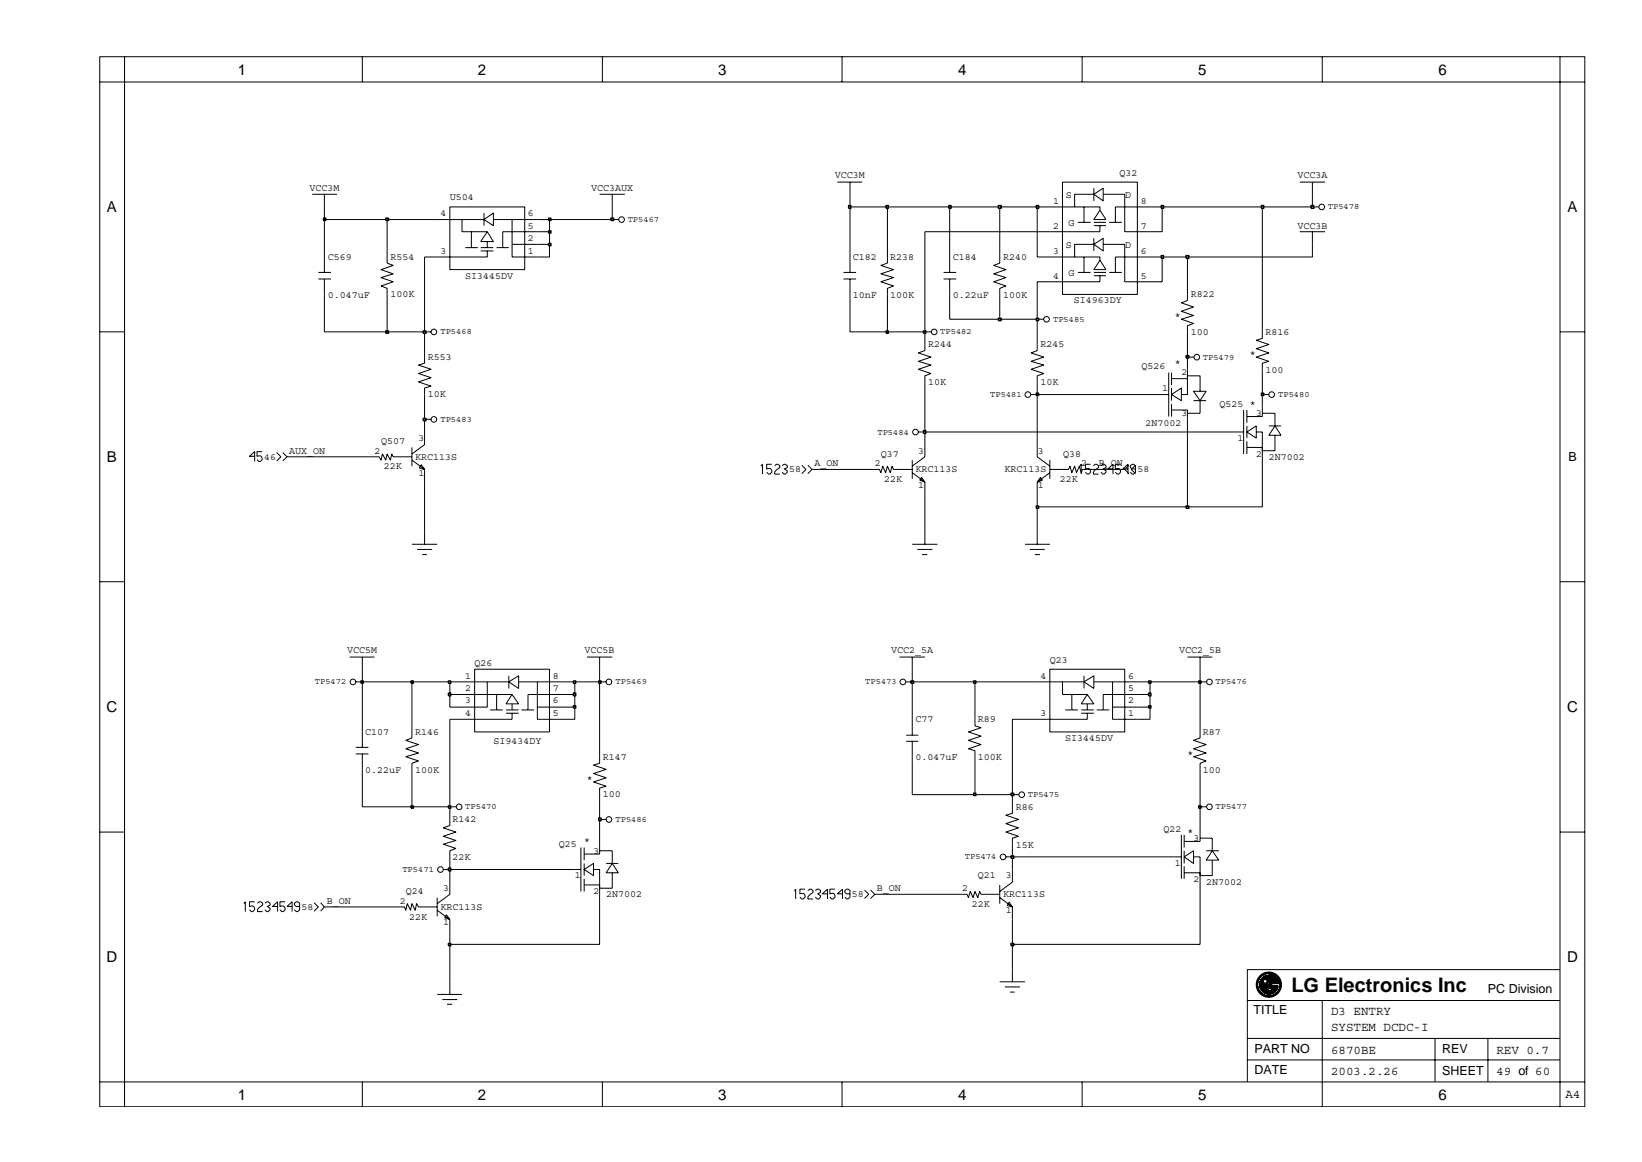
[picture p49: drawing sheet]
<svg xmlns="http://www.w3.org/2000/svg" width="297mm" height="210mm" viewBox="0 0 297 210" stroke-linecap="round" stroke-linejoin="round" font-family="sans-serif">
<defs><g id="words">
<text font-size="3.6" x="233.6" y="179.6">LG Electronics Inc</text>
<g font-size="2.7">
<text x="43" y="13.5">1</text>
<text x="86.5" y="13.5">2</text>
<text x="129.9" y="13.5">3</text>
<text x="173.3" y="13.5">4</text>
<text x="216.8" y="13.5">5</text>
<text x="260.2" y="13.5">6</text>
<text x="19.3" y="38.4">A</text>
<text x="283.6" y="38.4">A</text>
<text x="19.3" y="83.6">B</text>
<text x="19.3" y="128.9">C</text>
<text x="283.5" y="128.9">C</text>
<text x="19.3" y="174.1">D</text>
<text x="283.5" y="174.1">D</text>
<text x="43" y="199">1</text>
<text x="86.5" y="199">2</text>
<text x="129.9" y="199">3</text>
<text x="173.3" y="199">4</text>
<text x="216.8" y="199">5</text>
<text x="260.2" y="199">6</text>
</g>
<g font-size="2.3">
<text x="283.7" y="83.5">B</text>
<text x="269.2" y="179.6">PC Division</text>
<text x="226.7" y="183.5">TITLE</text>
<text x="240.8" y="183.6">D3 ENTRY</text>
<text x="226.9" y="190.5">PART NO</text>
<text x="240.8" y="190.7">6870BE</text>
<text x="240.8" y="186.6">SYSTEM DCDC-I</text>
<text x="260.9" y="190.5">REV</text>
<text x="270.7" y="190.7">REV 0.7</text>
<text x="226.9" y="194.3">DATE</text>
<text x="240.8" y="194.6">2003.2.26</text>
<text x="260.9" y="194.5">SHEET</text>
<text x="270.7" y="194.6">49 of 60</text>
<text x="283.2" y="198.7">A4</text>
</g>
<g font-size="1.8">
<text x="56" y="34.6">VCC3M</text>
<text x="107" y="34.6">VCC3AUX</text>
<text x="151.1" y="32.3">VCC3M</text>
<text x="192.8" y="35.7">S</text>
<text x="202.5" y="31.8">Q32</text>
<text x="203.6" y="35.7">D</text>
<text x="234.7" y="32.3">VCC3A</text>
<text x="79.7" y="39.1">4</text>
<text x="81.4" y="36.3">U504</text>
<text x="95.5" y="39.1">6</text>
<text x="95.5" y="41.4">5</text>
<text x="190.5" y="41.4">2</text>
<text x="190.5" y="36.9">1</text>
<text x="193.3" y="40.8">G</text>
<text x="206.4" y="41.4">7</text>
<text x="206.4" y="36.9">8</text>
<text x="234.7" y="41.4">VCC3B</text>
<text x="59.3" y="47">C569</text>
<text x="70.6" y="47">R554</text>
<text x="79.7" y="45.9">3</text>
<text x="95.5" y="45.9">1</text>
<text x="95.5" y="43.6">2</text>
<text x="154.3" y="47">C182</text>
<text x="161" y="47">R238</text>
<text x="172.4" y="47">C184</text>
<text x="181.5" y="47">R240</text>
<text x="190.5" y="45.9">3</text>
<text x="192.8" y="44.8">S</text>
<text x="203.6" y="44.8">D</text>
<text x="206.4" y="45.9">6</text>
<text x="59.3" y="53.9">0.047uF</text>
<text x="70.6" y="53.7">100K</text>
<text x="84.2" y="50.4">SI3445DV</text>
<text x="154.3" y="53.9">10nF</text>
<text x="161" y="53.9">100K</text>
<text x="172.4" y="53.9">0.22uF</text>
<text x="181.5" y="53.9">100K</text>
<text x="190.5" y="50.4">4</text>
<text x="193.3" y="49.9">G</text>
<text x="206.4" y="50.4">5</text>
<text x="215.4" y="53.8">R822</text>
<text x="194.3" y="54.9">SI4963DY</text>
<text x="212.5" y="57.8">*</text>
<text x="77.4" y="65.1">R553</text>
<text x="167.9" y="62.9">R244</text>
<text x="188.2" y="62.9">R245</text>
<text x="215.4" y="60.6">100</text>
<text x="226.1" y="64.6">*</text>
<text x="228.9" y="60.6">R816</text>
<text x="77.4" y="71.9">10K</text>
<text x="167.9" y="69.7">10K</text>
<text x="188.2" y="69.7">10K</text>
<text x="206.5" y="66.8">Q526</text>
<text x="210.2" y="70.7">1</text>
<text x="212.5" y="66.3">*</text>
<text x="213.7" y="67.9">2</text>
<text x="228.9" y="67.4">100</text>
<text x="207.2" y="77">2N7002</text>
<text x="213.7" y="75.3">3</text>
<text x="220.6" y="73.6">Q525 *</text>
<text x="227.3" y="75.3">3</text>
<text x="47.8" y="83.2">46</text>
<text x="52.3" y="82.1">AUX_ON</text>
<text x="67.7" y="82.1">2</text>
<text x="68.9" y="80.4">Q507</text>
<text x="75.1" y="83.2">KRC113S</text>
<text x="75.7" y="79.8">3</text>
<text x="159.4" y="82.7">Q37</text>
<text x="166.1" y="82.1">3</text>
<text x="187.7" y="82.1">3</text>
<text x="192.3" y="82.7">Q38</text>
<text x="223.9" y="79.8">1</text>
<text x="227.3" y="82.7">2</text>
<text x="229.5" y="83.2">2N7002</text>
<text x="69.4" y="84.9">22K</text>
<text x="75.7" y="86.1">1</text>
<text x="142.8" y="85.5">58</text>
<text x="147.3" y="84.4">A_ON</text>
<text x="158.3" y="84.4">2</text>
<text x="159.9" y="87.2">22K</text>
<text x="165.6" y="85.5">KRC113S</text>
<text x="166.1" y="88.3">1</text>
<text x="181.7" y="85.5">KRC113S</text>
<text x="187.7" y="88.3">1</text>
<text x="191.7" y="87.2">22K</text>
<text x="195.6" y="84.4">2</text>
<text x="198.8" y="84.4">B_ON</text>
<text x="205.8" y="85.5">58</text>
<text x="62.8" y="118.2">VCC5M</text>
<text x="105.8" y="118.2">VCC5B</text>
<text x="161.2" y="118.2">VCC2_5A</text>
<text x="189.9" y="119.9">Q23</text>
<text x="213.3" y="118.2">VCC2_5B</text>
<text x="84.2" y="122.8">1</text>
<text x="84.2" y="125.1">2</text>
<text x="85.9" y="120.5">Q26</text>
<text x="100" y="122.8">8</text>
<text x="100" y="125.1">7</text>
<text x="188.2" y="122.8">4</text>
<text x="204.1" y="125.1">5</text>
<text x="204.1" y="122.8">6</text>
<text x="84.2" y="129.6">4</text>
<text x="84.2" y="127.3">3</text>
<text x="100" y="127.3">6</text>
<text x="100" y="129.6">5</text>
<text x="165.6" y="130.7">C77</text>
<text x="176.9" y="130.7">R89</text>
<text x="188.2" y="129.6">3</text>
<text x="204.1" y="129.6">1</text>
<text x="204.1" y="127.3">2</text>
<text x="66.1" y="133">C107</text>
<text x="75.1" y="133">R146</text>
<text x="89.2" y="134.7">SI9434DY</text>
<text x="109.1" y="137.4">R147</text>
<text x="165.6" y="137.5">0.047uF</text>
<text x="176.9" y="137.5">100K</text>
<text x="192.7" y="134.1">SI3445DV</text>
<text x="214.8" y="136.9">*</text>
<text x="217.6" y="133">R87</text>
<text x="66.1" y="139.8">0.22uF</text>
<text x="75.1" y="139.8">100K</text>
<text x="106.2" y="141.5">*</text>
<text x="217.6" y="139.8">100</text>
<text x="81.9" y="148.8">R142</text>
<text x="109.1" y="144.3">100</text>
<text x="183.7" y="146.5">R86</text>
<text x="81.9" y="155.6">22K</text>
<text x="101.1" y="153.3">Q25</text>
<text x="105.7" y="152.8">*</text>
<text x="107.4" y="154.5">3</text>
<text x="183.7" y="153.4">15K</text>
<text x="210.5" y="150.5">Q22</text>
<text x="214.8" y="151.1">*</text>
<text x="215.9" y="152.2">3</text>
<text x="73.4" y="161.8">Q24</text>
<text x="80.2" y="161.2">3</text>
<text x="104" y="159">1</text>
<text x="107.4" y="161.8">2</text>
<text x="158.6" y="161.2">B_ON</text>
<text x="174.1" y="161.2">2</text>
<text x="176.9" y="159">Q21</text>
<text x="182" y="159">3</text>
<text x="212.5" y="156.8">1</text>
<text x="215.9" y="159.5">2</text>
<text x="218.2" y="160.1">2N7002</text>
<text x="54.5" y="164.6">58</text>
<text x="59.1" y="163.5">B_ON</text>
<text x="72.3" y="163.5">2</text>
<text x="74" y="166.4">22K</text>
<text x="79.7" y="164.6">KRC113S</text>
<text x="80.2" y="167.4">1</text>
<text x="109.7" y="162.3">2N7002</text>
<text x="154.1" y="162.3">58</text>
<text x="175.8" y="164.1">22K</text>
<text x="181.5" y="162.3">KRC113S</text>
<text x="182" y="165.2">1</text>
</g>
<g font-size="1.6">
<text x="113.5" y="40.2">TP5467</text>
<text x="240.2" y="37.9">TP5478</text>
<text x="190.5" y="58.2">TP5485</text>
<text x="79.7" y="60.5">TP5468</text>
<text x="170.1" y="60.5">TP5482</text>
<text x="217.6" y="65.1">TP5479</text>
<text x="179.1" y="71.9">TP5481</text>
<text x="231.2" y="71.9">TP5480</text>
<text x="79.7" y="76.3">TP5483</text>
<text x="158.7" y="78.6">TP5484</text>
<text x="57" y="123.8">TP5472</text>
<text x="111.3" y="123.8">TP5469</text>
<text x="156.5" y="123.8">TP5473</text>
<text x="219.9" y="123.8">TP5476</text>
<text x="84.2" y="146.4">TP5470</text>
<text x="111.3" y="148.7">TP5486</text>
<text x="185.9" y="144.2">TP5475</text>
<text x="219.9" y="146.4">TP5477</text>
<text x="174.6" y="155.5">TP5474</text>
<text x="72.8" y="157.8">TP5471</text>
</g>
</g></defs>
<g fill="none" stroke="#000" stroke-width=".18">
<path d="M56.5 35.2h4.5M58.7 35.2v2.2M79.1 39.7h8.5M81.4 37.4h13.5v11.4h-13.5zM83.6 39.7v2.2h4.5M87.6 39.7l1.6-1.2v2.3zM87.6 38.5v2.3M89.2 39.7h3.4M97.2 39.7h-4.6v6.8h4.6M108.5 35.2h4.5M110.8 39.7h1.1M110.8 35.2v2.2"/>
<path d="M151.5 33h4.5M153.8 33v2.2M192.2 33h13.5v20.3h-13.5zM194.4 37.4h1.7M196.1 37.4h2.9v.6M196.1 37.4v2.8M197.9 35.2l1.7-1.1v2.2zM197.9 35.2h-3.5v2.2h-4.5M197.9 34.1v2.2M199 38l1.1 1.7h-2.2zM199.6 35.2h3.9v6.7h4.5M208 37.4h-6.2v2.8"/>
<path d="M235.1 33h4.6M237.4 33v2.2M237.4 37.4h1.1M57.6 49.3h2.3M57.6 50.5h2.3M58.7 46.5v2.8M58.7 50.5v2.8M70 46.5v1.1l1.1 .4-2.2 .8 2.2 .7-2.2 .7 2.2 .8-2.2 .8 1.1 .4v1.1M84.2 44.8h2.3M85.3 41.9v2.9M87 44.8h2.2M87 45.4h2.2"/>
<path d="M88.1 41.9l1.1 1.8h-2.2zM88.1 43.7v1.1M88.1 45.4v1.1h-9M89.8 44.8h2.2M92.6 44.2h4.6M97.2 41.9h-6.3v2.9M152.6 49.3h2.3M152.6 50.5h2.3M153.8 46.5v2.8M153.8 50.5v2.8M160.5 46.5v1.1l-1.1 .4 2.2 .8-2.2 .7 2.2 .7-2.2 .8 2.2 .8-1.1 .4v1.1M170.7 49.3h2.3"/>
<path d="M170.7 50.5h2.3M171.8 46.5v2.8M171.8 50.5v2.8M180.9 46.5v1.1l-1.1 .4 2.2 .8-2.2 .7 2.2 .7-2.2 .8 2.2 .8-1.1 .4v1.1M187.6 57.8h1.2M194.4 46.5h1.7M195 49.3h2.3M195 40.2h2.3M196.1 46.5h2.9v.6M196.1 46.5v2.8M197.9 44.2l1.7-1.1v2.3zM197.9 44.2h-3.5v2.3h-4.5"/>
<path d="M197.9 49.3h2.2M197.9 43.1v2.3M197.9 40.2h2.2M197.9 40.8h2.2M197.9 49.9h2.2M199 47.1l1.1 1.7h-2.2zM199 40.8v1.1h-9.1M199 49.9v1.1h-9.1M199.6 44.2h3.9v6.8h4.5M200.7 49.3h2.3M200.7 40.2h2.3M208 46.5h-6.2v2.8"/>
<path d="M214.8 53.3v1.1l-1.1 .4 2.2 .8-2.2 .7 2.2 .8-2.2 .7 2.2 .7-1.1 .4v1.1M235.1 41.9h4.6M237.4 41.9v2.3M76.8 64.6v1.1l-1.1 .4 2.3 .7-2.3 .8 2.3 .7-2.3 .8 2.3 .8-1.2 .3v1.2M76.8 78.2v2.3l-2.3 1.6M76.8 60h1.2M76.8 75.9h1.2M166.1 78.2h1.2M167.3 62.3v1.1l-1.2 .5 2.3 .7-2.3 .8 2.3 .7-2.3 .7 2.3 .8-1.1 .4v1.1M167.3 60h1.1M186.5 71.4h1.1M187.6 62.3v1.1l-1.1 .5 2.3 .7-2.3 .8 2.3 .7-2.3 .7 2.3 .8-1.2 .4v1.1"/>
<path d="M210.2 71.4h1.2M211.4 67.4v8M211.9 71.4l1.8-1.2v2.3zM211.9 74.2h2.9v1.7M211.9 67.4v2.3M211.9 70.2v2.3M211.9 73.1v2.3M211.9 68.5h2.9M214.8 68h2.3v2.8M214.8 64.6h1.1M214.8 66.8v4.6h-1.1M215.9 70.8h2.3l-1.1 1.7z"/>
<path d="M215.9 72.5h2.3M217.1 72.5v2.3h-2.3M223.9 78.2h1.1M225 74.2v7.9M225.6 78.2l1.7-1.1v2.2zM225.6 74.2v2.3M225.6 77.1v2.2M225.6 79.9v2.2M227.3 78.2h1.1v4.5M228.4 60v1.2l-1.1 .4 2.2 .7-2.2 .8 2.2 .8-2.2 .7 2.2 .8-1.1 .3v1.1M228.4 71.4h1.1M228.4 73.6v1.8h-2.8"/>
<path d="M228.4 74.8h2.2v2.3M229.5 77.1h2.2M230.6 77.1l1.1 1.7h-2.2zM230.6 78.8v2.8h-2.2M50 81.9l.8 .8-.8 .7M51.1 81.9l.8 .8-.8 .7M67.7 82.7h.9l.3 .5 .3-1.1 .6 1.1 .2-1.1 .6 1.1 .3-1.1 .2 .6h3.4M74.5 98.5h4.6M74.5 81v3.3M74.5 83.2l2.3 1.7M75.4 99.4h2.8M76.2 84.1l.6 .8-.9-.2z"/>
<path d="M76.8 84.9v2.3M76.8 96.3v2.2M145 84.2l.8 .7-.8 .8M146.1 84.2l.8 .7-.8 .8M158.3 84.9h.8l.3 .6 .3-1.2 .5 1.2 .3-1.2 .5 1.2 .4-1.2 .2 .6h3.4M165 83.2v3.4M165 98.5h4.6M165 85.5l2.3 1.7M166 99.4h2.7M166.7 86.4l.6 .8-.9-.3zM167.3 80.5v2.2l-2.3 1.6M167.3 87.2v2.2"/>
<path d="M167.3 96.3v2.2M185.4 98.5h4.5M186.3 99.4h2.7M187.6 80.5v2.2l2.3 1.6M187.6 87.2v2.2M187.6 96.3v2.2M188.2 86.4l.4 .5-1 .3zM189.9 84.9h3.4l.3-.6 .3 1.2 .5-1.2 .3 1.2 .6-1.2 .3 1.2 .2-.6h.9M189.9 85.5l-2.3 1.7M189.9 83.2v3.4M204.2 84.2l-.7 .7 .7 .8M205.4 84.2l-.8 .7 .8 .8"/>
<path d="M225.6 81h2.8M63.3 118.9h4.4M65.5 118.9v2.2M76.4 100.3h.8M106.2 118.9h4.6M108.5 118.9v2.2M162.7 118.9h4.6M165 118.9v2.2M166.8 100.3h.9M187.2 100.3h.9M214.8 118.9h4.5M217.1 118.9v2.2"/>
<path d="M64.4 123.4h1.1M64.4 135.2h2.2M64.4 136.4h2.2M65.5 132.4v2.8M65.5 136.4v2.8M74.5 132.4v1.1l-1.1 .5 2.3 .7-2.3 .8 2.3 .7-2.3 .7 2.3 .8-1.2 .4v1.1M83.6 123.4h4.5v4.6h-4.5M83.6 125.7h9M85.9 121.1h13.5v11.3h-13.5zM88.1 123.4h3.9M88.7 128.5h2.2M89.8 125.7v2.8"/>
<path d="M91.5 128.5h2.3M91.5 129.1h2.3M92 123.4l1.8-1.1v2.3zM92 122.3v2.3M92.6 125.7l1.2 1.7h-2.3zM92.6 129.1v1.1h-9M92.6 127.4v1.1M93.8 123.4h3.4M94.3 128.5h2.3M97.2 128h4.5M101.7 123.4h-4.5v6.8h4.5M101.7 125.7h-6.2v2.8"/>
<path d="M108.5 136.9v1.2l-1.1 .3 2.3 .8-2.3 .8 2.3 .7-2.3 .8 2.3 .8-1.2 .3v1.2M108.5 123.4h1.2M163.9 123.4h1.1M163.9 133h2.2M163.9 134.1h2.2M165 130.2v2.8M165 134.1v2.8M176.4 130.2v1.1l1.1 .4-2.3 .7 2.3 .8-2.3 .8 2.3 .7-2.3 .8 1.2 .3v1.1M187.6 123.4h8.5M189.9 121.1h13.6v11.3h-13.6zM192.2 123.4v2.3h4.5M192.7 128.5h2.3"/>
<path d="M193.9 125.7v2.8M195.6 128.5h2.3M195.6 129.1h2.3M196.1 123.4l1.8-1.1v2.3zM196.1 122.3v2.3M196.7 125.7l1.2 1.7h-2.3zM196.7 127.4v1.1M196.7 129.1v1.1h-9.1M197.9 123.4h3.4M198.4 128.5h2.3M201.3 128h4.4M205.7 123.4h-4.4v6.8h4.4"/>
<path d="M205.7 125.7h-6.1v2.8M217.1 132.4v1.1l-1.2 .5 2.3 .7-2.3 .8 2.3 .7-2.3 .7 2.3 .8-1.1 .4v1.1M217.1 123.4h1.1M80.2 157.3h1.2M81.4 148.3v1.1l-1.2 .4 2.3 .8-2.3 .7 2.3 .8-2.3 .7 2.3 .7-1.1 .4v1.1M81.4 159.6v2.2l-2.3 1.7M81.4 146h1.1M104 157.3h1.1M105.1 153.4v7.9M105.7 157.3l1.7-1.1v2.2zM105.7 153.4v2.2M105.7 156.2v2.2"/>
<path d="M105.7 159v2.3M107.4 157.3h1.1v4.5M108.5 148.3h1.2M108.5 153.9h2.3v2.3M108.5 152.8v1.7h-2.8M109.7 156.2h2.2M110.8 156.2l1.1 1.7h-2.2zM110.8 157.9v2.8h-2.3M182 155h1.1M183.1 146v1.2l-1.1 .3 2.2 .8-2.2 .7 2.2 .8-2.2 .8 2.2 .7-1.1 .4v1.1M183.1 143.8h1.1M183.1 157.3v2.3l-2.2 1.7"/>
<path d="M212.5 155h1.2M213.7 151.1v7.9M214.2 155l1.7-1.1v2.3zM214.2 151.1v2.3M214.2 153.9v2.3M214.2 156.7v2.3M214.2 157.9h2.9M215.9 155h1.2v4.6M217.1 150.6v1.6h-2.9M217.1 151.7h2.2v2.2M217.1 146h1.1M218.2 153.9h2.3"/>
<path d="M219.3 153.9l1.2 1.7h-2.3zM219.3 155.6v2.8h-2.2M56.8 163.3l.8 .8-.8 .8M58 163.3l.7 .8-.7 .8M72.3 164.1h.9l.2 .6 .3-1.2 .6 1.2 .2-1.2 .6 1.2 .3-1.2 .3 .6h3.4M79.1 164.7l2.3 1.7M79.1 162.4v3.4M79.1 179.9h4.5M80.8 165.5l.6 .9-1-.3zM81.4 166.4v2.2M81.4 170.9v9M105.7 160.1h2.8"/>
<path d="M156.4 161.1l.8 .7-.8 .8M157.5 161.1l.8 .7-.8 .8M174.1 161.8h.8l.3 .6 .3-1.1 .5 1.1 .4-1.1 .5 1.1 .3-1.1 .3 .5h3.4M180.9 162.4l2.2 1.7M180.9 160.1v3.4M180.9 177.6h4.5M181.8 178.6h2.7M182.6 163.3l.5 .8-.9-.3zM182.7 179.5h.9M183.1 164.1v2.3M183.1 170.9v6.7M80 180.9h2.7"/>
<path d="M80.9 181.7h.9"/>
<circle cx="112.4" cy="39.7" r=".51"/>
<circle cx="239.1" cy="37.5" r=".51"/>
<circle cx="189.3" cy="57.8" r=".51"/>
<circle cx="78.5" cy="60.1" r=".51"/>
<circle cx="78.5" cy="75.9" r=".51"/>
<circle cx="165.6" cy="78.2" r=".51"/>
<circle cx="169" cy="60.1" r=".51"/>
<circle cx="185.9" cy="71.4" r=".51"/>
<circle cx="216.5" cy="64.6" r=".51"/>
<circle cx="230" cy="71.4" r=".51"/>
<circle cx="63.8" cy="123.4" r=".51"/>
<circle cx="110.2" cy="123.4" r=".51"/>
<circle cx="163.3" cy="123.4" r=".51"/>
<circle cx="218.8" cy="123.4" r=".51"/>
<circle cx="79.7" cy="157.3" r=".51"/>
<circle cx="83.1" cy="146" r=".51"/>
<circle cx="110.2" cy="148.3" r=".51"/>
<circle cx="181.4" cy="155.1" r=".51"/>
<circle cx="184.8" cy="143.8" r=".51"/>
<circle cx="218.8" cy="146" r=".51"/>
</g>
<path d="M81.1 170.7h.4v.4h-.4z" fill="#c2c2c2"/>
<path d="M81.1 170.7h.4v.4h-.4z" fill="none" stroke="#000" stroke-width=".25"/>
<path d="M108.5 161.8v9.1h-27.1v-2.3" fill="none" stroke="#000" stroke-width=".18"/>
<path d="M182.9 170.7h.5v.4h-.5z" fill="#c2c2c2"/>
<path d="M182.9 170.7h.5v.4h-.5z" fill="none" stroke="#000" stroke-width=".25"/>
<path d="M81.4 157.3v2.3M217.1 159.6v11.3h-34v-4.5M58.7 164.1h13.6M158.3 161.8h15.8" fill="none" stroke="#000" stroke-width=".18"/>
<path d="M81.1 157.1h.4v.5h-.4z" fill="#c2c2c2"/>
<path d="M81.1 157.1h.4v.5h-.4z" fill="none" stroke="#000" stroke-width=".25"/>
<path d="M81.4 155v2.3h22.6M183.1 155v2.3" fill="none" stroke="#000" stroke-width=".18"/>
<path d="M182.9 154.9h.5v.4h-.5z" fill="#c2c2c2"/>
<path d="M182.9 154.9h.5v.4h-.5z" fill="none" stroke="#000" stroke-width=".25"/>
<path d="M81.4 146v2.3M108.5 148.3v4.5M183.1 152.8v2.2h29.4M217.1 146v4.6" fill="none" stroke="#000" stroke-width=".18"/>
<path d="M108.3 148h.4v.5h-.4z" fill-rule="evenodd" fill="#c2c2c2"/>
<path d="M108.3 148h.4v.5h-.4z" fill="none" stroke="#000" stroke-width=".25"/>
<path d="M65.5 139.2v6.8h9M108.5 143.8v4.5" fill="none" stroke="#000" stroke-width=".18"/>
<path d="M74.3 145.8h.5v.4h-.5z" fill-rule="evenodd" fill="#c2c2c2"/>
<path d="M74.3 145.8h.5v.4h-.5z" fill="none" stroke="#000" stroke-width=".25"/>
<path d="M74.5 139.2v6.8h6.9" fill="none" stroke="#000" stroke-width=".18"/>
<path d="M81.1 145.8h.4v.4h-.4z" fill="#c2c2c2"/>
<path d="M81.1 145.8h.4v.4h-.4z" fill="none" stroke="#000" stroke-width=".25"/>
<path d="M81.4 130.2v15.8M183.1 143.8v2.2" fill="none" stroke="#000" stroke-width=".18"/>
<path d="M216.8 145.8h.5v.4h-.5z" fill-rule="evenodd" fill="#c2c2c2"/>
<path d="M216.8 145.8h.5v.4h-.5z" fill="none" stroke="#000" stroke-width=".25"/>
<path d="M165 136.9v6.9h11.4M217.1 139.2v6.8" fill="none" stroke="#000" stroke-width=".18"/>
<path d="M176.1 143.5h.4v.5h-.4z" fill="#c2c2c2"/>
<path d="M176.1 143.5h.4v.5h-.4z" fill="none" stroke="#000" stroke-width=".25"/>
<path d="M176.4 136.9v6.9h6.7" fill="none" stroke="#000" stroke-width=".18"/>
<path d="M182.9 143.5h.5v.5h-.5z" fill="#c2c2c2"/>
<path d="M182.9 143.5h.5v.5h-.5z" fill="none" stroke="#000" stroke-width=".25"/>
<path d="M65.5 123.4v9M74.5 123.4v9M81.4 130.2h2.2M81.4 125.7v2.3h2.2M101.7 128h2.3v2.2h-2.3M108.5 123.4v13.5M165 123.4v6.8M176.4 123.4v6.8M187.6 130.2h-4.5v13.6M208 128v2.2h-2.3M217.1 123.4v9" fill="none" stroke="#000" stroke-width=".18"/>
<path d="M103.7 127.7h.5v.4h-.5z" fill-rule="evenodd" fill="#c2c2c2"/>
<path d="M103.7 127.7h.5v.4h-.5z" fill="none" stroke="#000" stroke-width=".25"/>
<path d="M104 125.7v2.3M205.7 128h2.3" fill="none" stroke="#000" stroke-width=".18"/>
<path d="M207.8 127.7h.4v.4h-.4z" fill="#c2c2c2"/>
<path d="M207.8 127.7h.4v.4h-.4z" fill="none" stroke="#000" stroke-width=".25"/>
<path d="M208 125.7v2.3" fill="none" stroke="#000" stroke-width=".18"/>
<path d="M81.1 125.4h.4v.5h-.4z" fill="#c2c2c2"/>
<path d="M81.1 125.4h.4v.5h-.4z" fill="none" stroke="#000" stroke-width=".25"/>
<path d="M81.4 123.4v2.3h2.2M101.7 125.7h2.3" fill="none" stroke="#000" stroke-width=".18"/>
<path d="M103.7 125.4h.5v.5h-.5z" fill-rule="evenodd" fill="#c2c2c2"/>
<path d="M103.7 125.4h.5v.5h-.5z" fill="none" stroke="#000" stroke-width=".25"/>
<path d="M104 123.4v2.3M205.7 125.7h2.3" fill="none" stroke="#000" stroke-width=".18"/>
<path d="M207.8 125.4h.4v.5h-.4z" fill="#c2c2c2"/>
<path d="M207.8 125.4h.4v.5h-.4z" fill="none" stroke="#000" stroke-width=".25"/>
<path d="M208 123.4v2.3" fill="none" stroke="#000" stroke-width=".18"/>
<path d="M65.3 123.2h.4v.4h-.4z" fill="#c2c2c2"/>
<path d="M65.3 123.2h.4v.4h-.4z" fill="none" stroke="#000" stroke-width=".25"/>
<path d="M65.5 121.1v2.3h9" fill="none" stroke="#000" stroke-width=".18"/>
<path d="M74.3 123.2h.5v.4h-.5z" fill-rule="evenodd" fill="#c2c2c2"/>
<path d="M74.3 123.2h.5v.4h-.5z" fill="none" stroke="#000" stroke-width=".25"/>
<path d="M74.5 123.4h6.9" fill="none" stroke="#000" stroke-width=".18"/>
<path d="M81.1 123.2h.4v.4h-.4z" fill="#c2c2c2"/>
<path d="M81.1 123.2h.4v.4h-.4z" fill="none" stroke="#000" stroke-width=".25"/>
<path d="M81.4 123.4h2.2M101.7 123.4h2.3" fill="none" stroke="#000" stroke-width=".18"/>
<path d="M103.7 123.2h.5v.4h-.5z" fill-rule="evenodd" fill="#c2c2c2"/>
<path d="M103.7 123.2h.5v.4h-.5z" fill="none" stroke="#000" stroke-width=".25"/>
<path d="M104 123.4h4.5" fill="none" stroke="#000" stroke-width=".18"/>
<path d="M108.3 123.2h.4v.4h-.4z" fill-rule="evenodd" fill="#c2c2c2"/>
<path d="M108.3 123.2h.4v.4h-.4z" fill="none" stroke="#000" stroke-width=".25"/>
<path d="M108.5 121.1v2.3" fill="none" stroke="#000" stroke-width=".18"/>
<path d="M164.8 123.2h.5v.4h-.5z" fill="#c2c2c2"/>
<path d="M164.8 123.2h.5v.4h-.5z" fill="none" stroke="#000" stroke-width=".25"/>
<path d="M165 121.1v2.3h11.4" fill="none" stroke="#000" stroke-width=".18"/>
<path d="M176.1 123.2h.4v.4h-.4z" fill="#c2c2c2"/>
<path d="M176.1 123.2h.4v.4h-.4z" fill="none" stroke="#000" stroke-width=".25"/>
<path d="M176.4 123.4h11.2M205.7 123.4h2.3" fill="none" stroke="#000" stroke-width=".18"/>
<path d="M207.8 123.2h.4v.4h-.4z" fill="#c2c2c2"/>
<path d="M207.8 123.2h.4v.4h-.4z" fill="none" stroke="#000" stroke-width=".25"/>
<path d="M208 123.4h9.1" fill="none" stroke="#000" stroke-width=".18"/>
<path d="M216.8 123.2h.5v.4h-.5z" fill-rule="evenodd" fill="#c2c2c2"/>
<path d="M216.8 123.2h.5v.4h-.5z" fill="none" stroke="#000" stroke-width=".25"/>
<path d="M76.8 87.2v9.1M167.3 89.4v6.9M187.6 91.7v4.6M217.1 121.1v2.3" fill="none" stroke="#000" stroke-width=".18"/>
<path d="M187.5 91.5h.4v.5h-.4z" fill="#c2c2c2"/>
<path d="M187.5 91.5h.4v.5h-.4z" fill="none" stroke="#000" stroke-width=".25"/>
<path d="M187.6 89.4v2.3h27.2" fill="none" stroke="#000" stroke-width=".18"/>
<path d="M214.6 91.5h.5v.5h-.5z" fill-rule="evenodd" fill="#c2c2c2"/>
<path d="M214.6 91.5h.5v.5h-.5z" fill="none" stroke="#000" stroke-width=".25"/>
<path d="M76.8 75.9v2.3M167.3 78.2v2.3M187.6 71.4v9.1M214.8 75.9v15.8h13.6v-9M51.9 82.7h15.8M146.9 84.9h11.4M196.7 84.9h6.8" fill="none" stroke="#000" stroke-width=".18"/>
<path d="M167.1 77.9h.4v.5h-.4z" fill="#c2c2c2"/>
<path d="M167.1 77.9h.4v.5h-.4z" fill="none" stroke="#000" stroke-width=".25"/>
<path d="M167.3 69.1v9.1h56.6" fill="none" stroke="#000" stroke-width=".18"/>
<path d="M76.5 75.7h.6v.4h-.6z" fill-rule="evenodd" fill="#c2c2c2"/>
<path d="M76.5 75.7h.6v.4h-.6z" fill="none" stroke="#000" stroke-width=".25"/>
<path d="M76.8 71.4v4.5M228.4 71.4v2.2" fill="none" stroke="#000" stroke-width=".18"/>
<path d="M187.5 71.1h.4v.5h-.4z" fill="#c2c2c2"/>
<path d="M187.5 71.1h.4v.5h-.4z" fill="none" stroke="#000" stroke-width=".25"/>
<path d="M187.6 69.1v2.3h22.6" fill="none" stroke="#000" stroke-width=".18"/>
<path d="M228.2 71.1h.4v.5h-.4z" fill-rule="evenodd" fill="#c2c2c2"/>
<path d="M228.2 71.1h.4v.5h-.4z" fill="none" stroke="#000" stroke-width=".25"/>
<path d="M76.8 60v4.6M214.8 64.6v2.2M228.4 66.8v4.6" fill="none" stroke="#000" stroke-width=".18"/>
<path d="M214.6 64.4h.5v.4h-.5z" fill-rule="evenodd" fill="#c2c2c2"/>
<path d="M214.6 64.4h.5v.4h-.5z" fill="none" stroke="#000" stroke-width=".25"/>
<path d="M58.7 53.3v6.7h11.3M187.6 57.8v4.5M167.3 60v2.3M214.8 60v4.6" fill="none" stroke="#000" stroke-width=".18"/>
<path d="M69.8 59.9h.5v.4h-.5z" fill-rule="evenodd" fill="#c2c2c2"/>
<path d="M69.8 59.9h.5v.4h-.5z" fill="none" stroke="#000" stroke-width=".25"/>
<path d="M70 53.3v6.7h6.8" fill="none" stroke="#000" stroke-width=".18"/>
<path d="M76.5 59.9h.6v.4h-.6z" fill-rule="evenodd" fill="#c2c2c2"/>
<path d="M76.5 59.9h.6v.4h-.6z" fill="none" stroke="#000" stroke-width=".25"/>
<path d="M76.8 46.5v13.5M153.8 53.3v6.7h6.7" fill="none" stroke="#000" stroke-width=".18"/>
<path d="M160.3 59.9h.4v.4h-.4z" fill="#c2c2c2"/>
<path d="M160.3 59.9h.4v.4h-.4z" fill="none" stroke="#000" stroke-width=".25"/>
<path d="M160.5 53.3v6.7h6.8" fill="none" stroke="#000" stroke-width=".18"/>
<path d="M167.1 59.9h.4v.4h-.4z" fill="#c2c2c2"/>
<path d="M167.1 59.9h.4v.4h-.4z" fill="none" stroke="#000" stroke-width=".25"/>
<path d="M228.4 37.4v22.6M167.3 41.9v18.1M171.8 53.3v4.5h9.1" fill="none" stroke="#000" stroke-width=".18"/>
<path d="M180.6 57.6h.5v.4h-.5z" fill="#c2c2c2"/>
<path d="M180.6 57.6h.5v.4h-.5z" fill="none" stroke="#000" stroke-width=".25"/>
<path d="M180.9 53.3v4.5h6.7" fill="none" stroke="#000" stroke-width=".18"/>
<path d="M187.5 57.6h.4v.4h-.4z" fill="#c2c2c2"/>
<path d="M187.5 57.6h.4v.4h-.4z" fill="none" stroke="#000" stroke-width=".25"/>
<path d="M58.7 39.7v6.8M70 39.7v6.8M153.8 37.4v9.1M160.5 37.4v9.1M171.8 37.4v9.1M180.9 37.4v9.1M187.6 37.4v9.1h2.3M76.8 46.5h2.3M99.4 44.2v2.3h-2.2M189.9 51h-2.3v6.8M208 46.5h2.2v4.5h-2.2M214.8 46.5v6.8" fill="none" stroke="#000" stroke-width=".18"/>
<path d="M210.1 46.2h.4v.6h-.4z" fill="#c2c2c2"/>
<path d="M210.1 46.2h.4v.6h-.4z" fill="none" stroke="#000" stroke-width=".25"/>
<path d="M210.2 46.5h4.6" fill="none" stroke="#000" stroke-width=".18"/>
<path d="M214.6 46.2h.5v.6h-.5z" fill-rule="evenodd" fill="#c2c2c2"/>
<path d="M214.6 46.2h.5v.6h-.5z" fill="none" stroke="#000" stroke-width=".25"/>
<path d="M97.2 44.2h2.2M237.4 44.2v2.3h-22.6" fill="none" stroke="#000" stroke-width=".18"/>
<path d="M99.2 44h.5v.5h-.5z" fill="#c2c2c2"/>
<path d="M99.2 44h.5v.5h-.5z" fill="none" stroke="#000" stroke-width=".25"/>
<path d="M97.2 41.9h2.2v2.3" fill="none" stroke="#000" stroke-width=".18"/>
<path d="M99.2 41.8h.5v.4h-.5z" fill="#c2c2c2"/>
<path d="M99.2 41.8h.5v.4h-.5z" fill="none" stroke="#000" stroke-width=".25"/>
<path d="M99.4 39.7v2.2M210.2 37.4v4.5h-2.2M167.3 41.9h22.6" fill="none" stroke="#000" stroke-width=".18"/>
<path d="M58.5 39.5h.4v.4h-.4z" fill-rule="evenodd" fill="#c2c2c2"/>
<path d="M58.5 39.5h.4v.4h-.4z" fill="none" stroke="#000" stroke-width=".25"/>
<path d="M58.7 37.4v2.3h11.3" fill="none" stroke="#000" stroke-width=".18"/>
<path d="M69.8 39.5h.5v.4h-.5z" fill-rule="evenodd" fill="#c2c2c2"/>
<path d="M69.8 39.5h.5v.4h-.5z" fill="none" stroke="#000" stroke-width=".25"/>
<path d="M70 39.7h9.1M97.2 39.7h2.2" fill="none" stroke="#000" stroke-width=".18"/>
<path d="M99.2 39.5h.5v.4h-.5z" fill="#c2c2c2"/>
<path d="M99.2 39.5h.5v.4h-.5z" fill="none" stroke="#000" stroke-width=".25"/>
<path d="M99.4 39.7h11.4" fill="none" stroke="#000" stroke-width=".18"/>
<path d="M110.5 39.5h.5v.4h-.5z" fill-rule="evenodd" fill="#c2c2c2"/>
<path d="M110.5 39.5h.5v.4h-.5z" fill="none" stroke="#000" stroke-width=".25"/>
<path d="M110.8 37.4v2.3" fill="none" stroke="#000" stroke-width=".18"/>
<path d="M153.5 37.2h.4v.5h-.4z" fill-rule="evenodd" fill="#c2c2c2"/>
<path d="M153.5 37.2h.4v.5h-.4z" fill="none" stroke="#000" stroke-width=".25"/>
<path d="M153.8 35.2v2.2h6.7" fill="none" stroke="#000" stroke-width=".18"/>
<path d="M160.3 37.2h.4v.5h-.4z" fill="#c2c2c2"/>
<path d="M160.3 37.2h.4v.5h-.4z" fill="none" stroke="#000" stroke-width=".25"/>
<path d="M160.5 37.4h11.3" fill="none" stroke="#000" stroke-width=".18"/>
<path d="M171.6 37.2h.5v.5h-.5z" fill="#c2c2c2"/>
<path d="M171.6 37.2h.5v.5h-.5z" fill="none" stroke="#000" stroke-width=".25"/>
<path d="M171.8 37.4h9.1" fill="none" stroke="#000" stroke-width=".18"/>
<path d="M180.6 37.2h.5v.5h-.5z" fill="#c2c2c2"/>
<path d="M180.6 37.2h.5v.5h-.5z" fill="none" stroke="#000" stroke-width=".25"/>
<path d="M180.9 37.4h6.7" fill="none" stroke="#000" stroke-width=".18"/>
<path d="M187.5 37.2h.4v.5h-.4z" fill="#c2c2c2"/>
<path d="M187.5 37.2h.4v.5h-.4z" fill="none" stroke="#000" stroke-width=".25"/>
<path d="M187.6 37.4h2.3M208 37.4h2.2" fill="none" stroke="#000" stroke-width=".18"/>
<path d="M210.1 37.2h.4v.5h-.4z" fill="#c2c2c2"/>
<path d="M210.1 37.2h.4v.5h-.4z" fill="none" stroke="#000" stroke-width=".25"/>
<path d="M210.2 37.4h18.2" fill="none" stroke="#000" stroke-width=".18"/>
<path d="M228.2 37.2h.4v.5h-.4z" fill-rule="evenodd" fill="#c2c2c2"/>
<path d="M228.2 37.2h.4v.5h-.4z" fill="none" stroke="#000" stroke-width=".25"/>
<path d="M228.4 37.4h9" fill="none" stroke="#000" stroke-width=".18"/>
<path d="M237.2 37.2h.5v.5h-.5z" fill-rule="evenodd" fill="#c2c2c2"/>
<path d="M237.2 37.2h.5v.5h-.5z" fill="none" stroke="#000" stroke-width=".25"/>
<g fill="none" stroke="#000" stroke-width=".18">
<path d="M18 10.3h268.7v190h-268.7zM22.5 14.8h259.7v181h-259.7zM22.5 10.3v4.5h-4.5M65.5 10.3v4.5M109 10.3v4.5M152.3 10.3v4.5M195.8 10.3v4.5M239.2 10.3v4.5M282.2 14.8h4.5M282.2 10.3v4.5M237.4 35.2v2.2M18 60h4.5"/>
<path d="M282.2 60h4.5M46.1 82.6h-1l1-.9v1.8M47.4 81.7h-.9v.9l.6-.1 .3 .4v.3l-.3 .3h-.3l-.3-.3M137.7 84.3l.2-.3v1.8M139.6 84h-.9v.9h.8l.1 .5-.3 .4h-.3l-.3-.4M140.1 84.3l.4-.3h.2l.4 .3v.3a1.28 1.28 0 0 0-1 1.2h1M141.5 84.3l.3-.3h.3l.3 .3v.3l-.5 .3 .5 .3v.2l-.3 .4h-.3l-.3-.4M195.3 84.3l.3-.3v1.8M197.3 84h-.9v.9l.5-.1 .4 .4v.2l-.4 .4h-.2l-.3-.4M197.8 84.3l.3-.3h.3l.3 .3v.3a1.28 1.28 0 0 0-.9 1.2h.9M199.1 84.3l.4-.3h.2l.4 .3v.3l-.5 .3 .5 .3v.2l-.4 .4h-.2l-.4-.4M201.3 84.9h-.9l.9-.9v1.8"/>
<path d="M202.7 84h-.9v.9l.6-.1 .3 .4v.2l-.3 .4h-.3l-.3-.4M204.1 84.9h-1l1-.9v1.8M205.4 84.9h-.6l-.3-.3v-.3l.3-.3h.3l.3 .3v1.1l-.3 .4h-.3l-.3-.4M18 105.3h4.5M282.2 105.3h4.5M18 150.6h4.5M282.2 150.6h4.5M44.1 163.5l.3-.3v1.7M46.1 163.2h-1v.8l.6-.1 .4 .5v.2l-.4 .3h-.2l-.4-.3M46.6 163.4l.3-.2h.3l.3 .2v.4a1.28 1.28 0 0 0-.9 1.1h.9M47.9 163.4l.4-.2h.2l.4 .2v.4l-.5 .2 .5 .4v.2l-.4 .3h-.2l-.4-.3M50.2 164h-.9l.9-.8v1.7"/>
<path d="M51.6 163.2h-1v.8l.6-.1 .4 .5v.2l-.4 .3h-.2l-.4-.3M52.8 164h-.9l.9-.8v1.7M54.2 164h-.6l-.3-.2v-.4l.3-.2h.3l.3 .2v1.2l-.3 .3h-.3l-.3-.3M143.7 161.2l.2-.3v1.8M145.6 160.9h-.9v.8l.6-.1 .3 .5v.2l-.3 .4h-.3l-.3-.4M146.1 161.1l.4-.2h.2l.4 .2v.4a1.28 1.28 0 0 0-1 1.2h1M147.5 161.1l.3-.2h.3l.3 .2v.4l-.5 .2 .5 .4v.2l-.3 .4h-.3l-.3-.4M149.7 161.7h-.9l.9-.8v1.8M151.1 160.9h-1v.8l.6-.1 .4 .5v.2l-.4 .4h-.2l-.4-.4M152.4 161.7h-.9l.9-.8v1.8M153.8 161.7h-.6l-.4-.2v-.4l.4-.2h.2l.4 .2v1.2l-.4 .4h-.2l-.4-.4M228 178.9h1.4"/>
<path d="M228.2 177.1h1.3h-1.2h1.2l-1.1-.1h1.1l-1.1-.1h1.1h-1.1l1.1-.1h-.9l.2-.2h.7h-.7l.7-.1a1.69 1.69 0 0 0-1.7 1.7 1.69 1.69 0 0 0 1.7 1.7M228.5 177.7l-.6-.1 .6 .1-.7 .1h.8l-.8 .1h1M228.8 177.1h-.6l.4 .1h-.5l.4 .2h-.5h.5l-.6 .2 .5-.1-.5 .1h.6h-.6M229 177.1h.4l-.3 .1h.3l-.2 .1 .2 .1v.2l-.2 .1h.2l-.3 .1h.3l-.4 .1 .4 .1h-1.6l1.6 .1h-1.6l1.6 .1h-1.6h1.6h-1.6l1.6 .1h-1.6l1.6 .1-1.6 .1 1.6 .1h-1.6l1.6 .1h-1.5l1.5 .1h-1.5h.1h1.4h-1.4M229.4 179.3h1.4h-1.4h1.3l-1.3 .1h1.2l-1.2 .1h1.2l-1.2 .1 1 .1h-1l.8 .1-.8 .1 .7-.1M229.4 178.9l-1.4 .1 1.4 .1h-1.2l1.2 .1h-1.2l1.2 .1h-1.1h1.1h-1l1 .1h-1l1 .1-.9 .1h.9l-.7 .1h.7l-.5 .1 .5 .1M229.4 178.9l-1.4-.1 .2 .4M229.4 177.1v2.8h.5M229.6 176.3a1.69 1.69 0 0 1 1.9 1.7M229.7 177.1v1.8M229.9 176.2h-.3v.9h1.6h-1.6h1.5l-1.5-.1h1.5l-1.5-.1h1.4l-1.4-.1h1.3l-1.3-.1 1.2-.1h-1.2l1.1-.1h-1.1h1h-1l.8-.1-.8-.1M230 178.4h1.1h-1.1l1.1 .1h-1.1l1.1 .1h-1.1l1.1 .1h-1.1l1.1 .1h-1.1h1.1h-1.1l1.1 .1-1.1 .1h1l-1 .1h1l-1 .1 .9 .1h-.9"/>
<path d="M230 178v.3h1.2M231.2 178.4a1.78 1.78 0 0 1-1.7 1.5M231.2 177.1h-1.5l1.6 .2-1.6-.1 1.6 .1h-1.6l1.6 .1-1.6 .1h1.7h-1.7l1.7 .1h-1.7h1.7l-1.7 .1h1.8l-1.8 .1h1.8l-1.8 .1h1.8l-1.8 .1v.9h.3v-.9h-.2v.9h.2v-.8h-.2v.7h.2l-.1-.7v.7l.1-.3M282.2 175.4h-56.6v20.4M18 195.8h4.5v4.5M65.5 195.8v4.5M109 195.8v4.5M152.3 195.8v4.5M195.8 195.8v4.5M225.6 181h56.6M225.6 187.9h56.6M225.6 191.8h56.6"/>
<path d="M239.2 181v19.3M259.6 187.9v7.9M269.2 187.9v7.9M286.7 195.8h-4.5v4.5"/>
<circle cx="228.9" cy="177.6" r=".34"/>
<circle cx="229.5" cy="178.2" r="2.29"/>
<circle cx="229.5" cy="178.2" r="2.03"/>
<circle cx="229.5" cy="178.2" r="2.2"/>
<circle cx="229.5" cy="178.2" r="2.12"/>
</g>
<use href="#words"/>
</svg>
